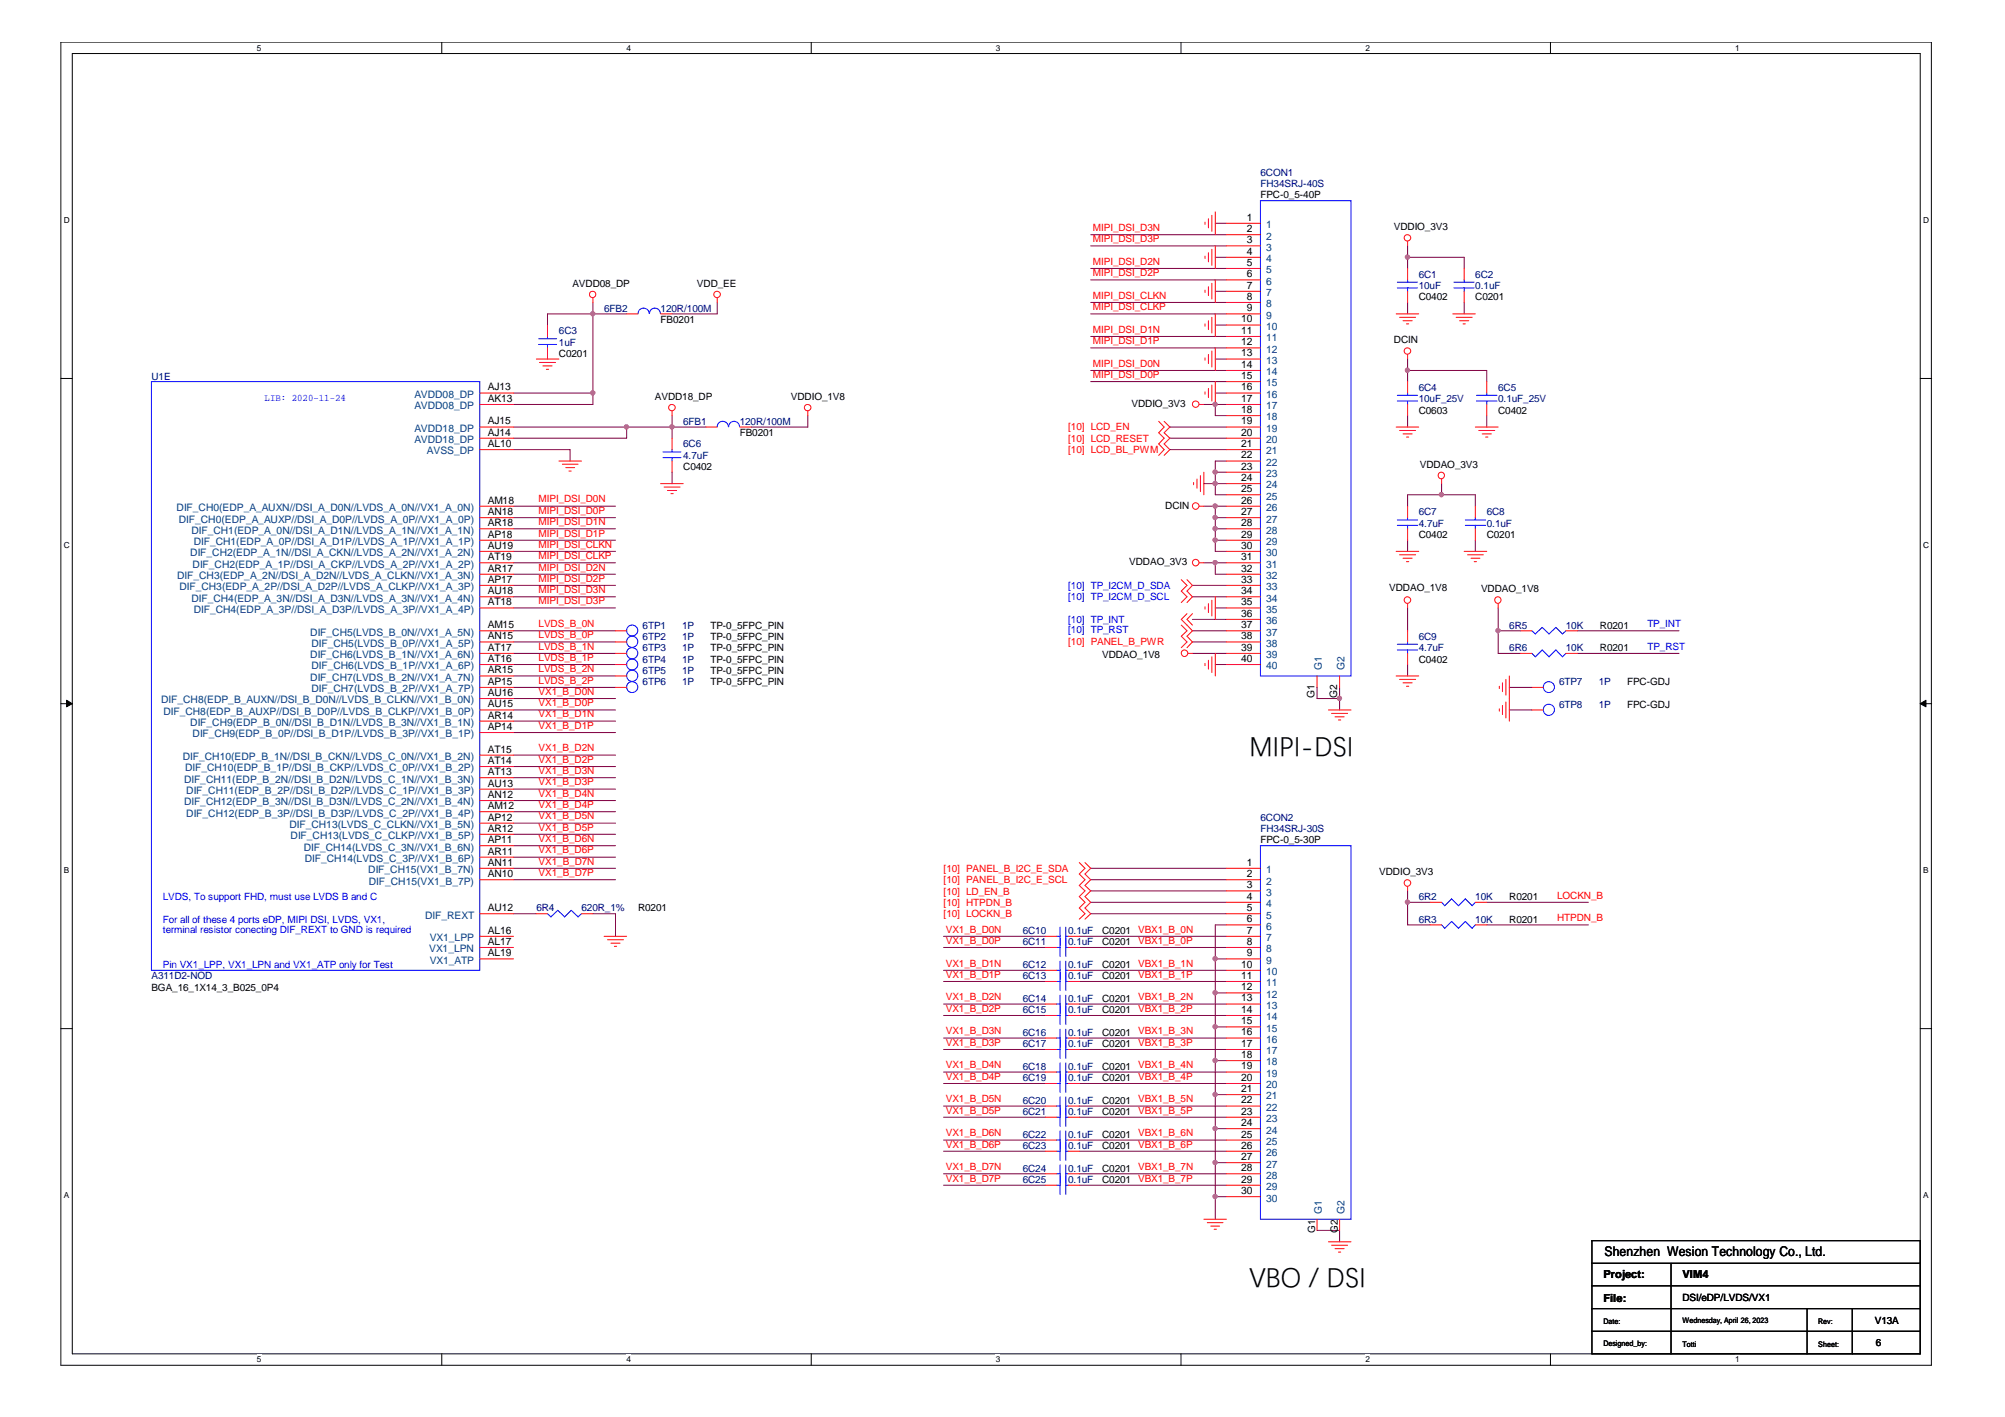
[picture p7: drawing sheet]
<svg xmlns="http://www.w3.org/2000/svg" width="297mm" height="210mm" viewBox="0 0 297 210" stroke-linecap="round" stroke-linejoin="round" font-family="sans-serif">
<defs><g id="words">
<g font-size="4">
<text x="185" y="111.8">MIPI-DSI</text>
<text x="185" y="190.6">VBO / DSI</text>
</g>
<text font-size="2" x="237.7" y="186.1">Shenzhen Wesion Technology Co., Ltd.</text>
<g font-size="1.7">
<text x="237.5" y="189.3">Project:</text>
<text x="249.3" y="189.3">VIM4</text>
<text x="237.5" y="192.8">File:</text>
</g>
<g font-size="1.5" fill="#000080">
<text x="186.7" y="26">6CON1</text>
<text x="186.7" y="27.7">FH34SRJ-40S</text>
<text x="210.2" y="41.1">6C1</text>
<text x="218.6" y="41.1">6C2</text>
<text x="89.5" y="46.2">6FB2</text>
<text x="97.9" y="46.2">120R/100M</text>
<text x="210.2" y="42.8">10uF</text>
<text x="218.6" y="42.8">0.1uF</text>
<text x="82.8" y="49.5">6C3</text>
<text x="82.8" y="51.2">1uF</text>
<text x="22.4" y="56.2">U1E</text>
<text x="210.2" y="57.9">6C4</text>
<text x="210.2" y="59.6">10uF_25V</text>
<text x="222" y="57.9">6C5</text>
<text x="222" y="59.6">0.1uF_25V</text>
<text x="101.2" y="62.9">6FB1</text>
<text x="109.6" y="62.9">120R/100M</text>
<text x="101.2" y="66.3">6C6</text>
<text x="101.2" y="68">4.7uF</text>
<text x="210.2" y="76.3">6C7</text>
<text x="220.3" y="76.3">6C8</text>
<text x="210.2" y="78">4.7uF</text>
<text x="220.3" y="78">0.1uF</text>
<text x="95.2" y="93.1">6TP1</text>
<text x="95.2" y="94.8">6TP2</text>
<text x="101" y="93.1">1P</text>
<text x="101" y="94.8">1P</text>
<text x="210.2" y="94.8">6C9</text>
<text x="223.6" y="93.1">6R5</text>
<text x="232" y="93.1">10K</text>
<text x="95.2" y="96.4">6TP3</text>
<text x="95.2" y="98.1">6TP4</text>
<text x="95.2" y="99.8">6TP5</text>
<text x="95.2" y="101.5">6TP6</text>
<text x="101" y="96.4">1P</text>
<text x="101" y="98.1">1P</text>
<text x="101" y="99.8">1P</text>
<text x="101" y="101.5">1P</text>
<text x="210.2" y="96.4">4.7uF</text>
<text x="223.6" y="96.4">6R6</text>
<text x="231" y="101.5">6TP7</text>
<text x="232" y="96.4">10K</text>
<text x="236.9" y="101.5">1P</text>
<text x="231" y="104.8">6TP8</text>
<text x="236.9" y="104.8">1P</text>
<text x="186.7" y="121.6">6CON2</text>
<text x="186.7" y="123.3">FH34SRJ-30S</text>
<text x="79.5" y="135">6R4</text>
<text x="86.1" y="135">620R_1%</text>
<text x="210.2" y="133.3">6R2</text>
<text x="210.2" y="136.7">6R3</text>
<text x="218.6" y="133.3">10K</text>
<text x="218.6" y="136.7">10K</text>
<text x="151.5" y="143.4">6C12</text>
<text x="151.5" y="138.4">6C10</text>
<text x="151.5" y="140.1">6C11</text>
<text x="158.2" y="143.4">0.1uF</text>
<text x="158.2" y="138.4">0.1uF</text>
<text x="158.2" y="140.1">0.1uF</text>
<text x="22.4" y="145.1">A311D2-NOD</text>
<text x="151.5" y="148.4">6C14</text>
<text x="151.5" y="145.1">6C13</text>
<text x="158.2" y="148.4">0.1uF</text>
<text x="158.2" y="145.1">0.1uF</text>
<text x="151.5" y="150.1">6C15</text>
<text x="151.5" y="153.5">6C16</text>
<text x="151.5" y="155.1">6C17</text>
<text x="158.2" y="150.1">0.1uF</text>
<text x="158.2" y="153.5">0.1uF</text>
<text x="158.2" y="155.1">0.1uF</text>
<text x="151.5" y="158.5">6C18</text>
<text x="151.5" y="160.2">6C19</text>
<text x="158.2" y="158.5">0.1uF</text>
<text x="158.2" y="160.2">0.1uF</text>
<text x="151.5" y="163.5">6C20</text>
<text x="151.5" y="165.2">6C21</text>
<text x="158.2" y="163.5">0.1uF</text>
<text x="158.2" y="165.2">0.1uF</text>
<text x="151.5" y="173.6">6C24</text>
<text x="151.5" y="168.5">6C22</text>
<text x="151.5" y="170.2">6C23</text>
<text x="158.2" y="173.6">0.1uF</text>
<text x="158.2" y="168.5">0.1uF</text>
<text x="158.2" y="170.2">0.1uF</text>
<text x="151.5" y="175.2">6C25</text>
<text x="158.2" y="175.2">0.1uF</text>
</g>
<g font-size="1.5">
<text x="186.7" y="29.4">FPC-0_5-40P</text>
<text x="184.7" y="32.7">1</text>
<text x="184.7" y="34.4">2</text>
<text x="206.5" y="34.1">VDDIO_3V3</text>
<text x="184.7" y="36">3</text>
<text x="184.7" y="37.7">4</text>
<text x="184.7" y="39.4">5</text>
<text x="184.7" y="41.1">6</text>
<text x="84.8" y="42.5">AVDD08_DP</text>
<text x="97.9" y="47.9">FB0201</text>
<text x="103.3" y="42.5">VDD_EE</text>
<text x="183.9" y="47.8">10</text>
<text x="184.7" y="42.8">7</text>
<text x="184.7" y="44.4">8</text>
<text x="184.7" y="46.1">9</text>
<text x="210.2" y="44.5">C0402</text>
<text x="218.6" y="44.5">C0201</text>
<text x="82.8" y="52.9">C0201</text>
<text x="183.9" y="49.5">11</text>
<text x="183.9" y="51.2">12</text>
<text x="183.9" y="52.8">13</text>
<text x="206.5" y="50.9">DCIN</text>
<text x="72.3" y="57.8">AJ13</text>
<text x="72.3" y="59.5">AK13</text>
<text x="97" y="59.2">AVDD18_DP</text>
<text x="117.2" y="59.2">VDDIO_1V8</text>
<text x="183.9" y="54.5">14</text>
<text x="183.9" y="56.1">15</text>
<text x="183.9" y="57.8">16</text>
<text x="183.9" y="59.5">17</text>
<text x="72.3" y="64.5">AJ14</text>
<text x="72.3" y="62.9">AJ15</text>
<text x="109.6" y="64.6">FB0201</text>
<text x="167.6" y="60.3">VDDIO_3V3</text>
<text x="183.9" y="61.2">18</text>
<text x="183.9" y="62.9">19</text>
<text x="183.9" y="64.5">20</text>
<text x="210.2" y="61.3">C0603</text>
<text x="222" y="61.3">C0402</text>
<text x="72.3" y="66.2">AL10</text>
<text x="101.2" y="69.7">C0402</text>
<text x="183.9" y="66.2">21</text>
<text x="183.9" y="67.9">22</text>
<text x="183.9" y="69.6">23</text>
<text x="183.9" y="71.3">24</text>
<text x="210.4" y="69.3">VDDAO_3V3</text>
<text x="72.3" y="74.6">AM18</text>
<text x="72.3" y="76.3">AN18</text>
<text x="72.3" y="77.9">AR18</text>
<text x="172.6" y="75.3">DCIN</text>
<text x="183.9" y="72.9">25</text>
<text x="183.9" y="74.6">26</text>
<text x="183.9" y="76.3">27</text>
<text x="183.9" y="77.9">28</text>
<text x="72.3" y="79.6">AP18</text>
<text x="72.3" y="81.3">AU19</text>
<text x="72.3" y="83">AT19</text>
<text x="167.3" y="83.7">VDDAO_3V3</text>
<text x="183.9" y="79.6">29</text>
<text x="183.9" y="81.3">30</text>
<text x="183.9" y="83">31</text>
<text x="210.2" y="79.7">C0402</text>
<text x="220.3" y="79.7">C0201</text>
<text x="72.3" y="84.7">AR17</text>
<text x="72.3" y="86.3">AP17</text>
<text x="72.3" y="88">AU18</text>
<text x="72.3" y="89.7">AT18</text>
<text x="183.9" y="84.7">32</text>
<text x="183.9" y="86.3">33</text>
<text x="183.9" y="88">34</text>
<text x="183.9" y="89.7">35</text>
<text x="205.8" y="87.6">VDDAO_1V8</text>
<text x="219.4" y="87.7">VDDAO_1V8</text>
<text x="72.3" y="93.1">AM15</text>
<text x="72.3" y="94.7">AN15</text>
<text x="105.2" y="93.1">TP-0_5FPC_PIN</text>
<text x="105.2" y="94.8">TP-0_5FPC_PIN</text>
<text x="183.9" y="91.4">36</text>
<text x="183.9" y="93.1">37</text>
<text x="183.9" y="94.7">38</text>
<text x="237" y="93.1">R0201</text>
<text x="72.3" y="96.4">AT17</text>
<text x="72.3" y="98.1">AT16</text>
<text x="72.3" y="99.8">AR15</text>
<text x="72.3" y="101.4">AP15</text>
<text x="105.2" y="96.4">TP-0_5FPC_PIN</text>
<text x="105.2" y="98.1">TP-0_5FPC_PIN</text>
<text x="105.2" y="99.8">TP-0_5FPC_PIN</text>
<text x="105.2" y="101.5">TP-0_5FPC_PIN</text>
<text x="163.3" y="97.5">VDDAO_1V8</text>
<text x="183.9" y="96.4">39</text>
<text x="183.9" y="98.1">40</text>
<text x="210.2" y="98.1">C0402</text>
<text x="237" y="96.4">R0201</text>
<text x="241" y="101.5">FPC-GDJ</text>
<text x="72.3" y="103.1">AU16</text>
<text x="72.3" y="104.8">AU15</text>
<text x="72.3" y="106.4">AR14</text>
<text x="194.7" y="103.3" transform="rotate(-90 194.7 103.3)">G1</text>
<text x="198.1" y="103.3" transform="rotate(-90 198.1 103.3)">G2</text>
<text x="241" y="104.8">FPC-GDJ</text>
<text x="72.3" y="108.1">AP14</text>
<text x="72.3" y="111.5">AT15</text>
<text x="72.3" y="113.2">AT14</text>
<text x="72.3" y="114.8">AT13</text>
<text x="72.3" y="116.5">AU13</text>
<text x="72.3" y="118.2">AN12</text>
<text x="72.3" y="119.9">AM12</text>
<text x="72.3" y="121.6">AP12</text>
<text x="72.3" y="123.2">AR12</text>
<text x="72.3" y="124.9">AP11</text>
<text x="186.7" y="124.9">FPC-0_5-30P</text>
<text x="72.3" y="126.6">AR11</text>
<text x="72.3" y="128.2">AN11</text>
<text x="72.3" y="129.9">AN10</text>
<text x="184.7" y="128.2">1</text>
<text x="184.7" y="129.9">2</text>
<text x="184.7" y="131.6">3</text>
<text x="204.3" y="129.6">VDDIO_3V3</text>
<text x="72.3" y="135">AU12</text>
<text x="94.5" y="135">R0201</text>
<text x="184.7" y="133.3">4</text>
<text x="184.7" y="135">5</text>
<text x="184.7" y="136.6">6</text>
<text x="223.6" y="133.3">R0201</text>
<text x="223.6" y="136.7">R0201</text>
<text x="72.3" y="138.3">AL16</text>
<text x="72.3" y="141.7">AL19</text>
<text x="72.3" y="140">AL17</text>
<text x="163.3" y="143.4">C0201</text>
<text x="163.3" y="138.4">C0201</text>
<text x="163.3" y="140.1">C0201</text>
<text x="183.9" y="143.4">10</text>
<text x="184.7" y="138.3">7</text>
<text x="184.7" y="140">8</text>
<text x="184.7" y="141.7">9</text>
<text x="22.4" y="146.7">BGA_16_1X14_3_B025_0P4</text>
<text x="163.3" y="148.4">C0201</text>
<text x="163.3" y="145.1">C0201</text>
<text x="183.9" y="145">11</text>
<text x="183.9" y="146.7">12</text>
<text x="183.9" y="148.4">13</text>
<text x="163.3" y="150.1">C0201</text>
<text x="163.3" y="153.5">C0201</text>
<text x="163.3" y="155.1">C0201</text>
<text x="183.9" y="150">14</text>
<text x="183.9" y="151.7">15</text>
<text x="183.9" y="153.4">16</text>
<text x="183.9" y="155.1">17</text>
<text x="163.3" y="158.5">C0201</text>
<text x="163.3" y="160.2">C0201</text>
<text x="183.9" y="156.7">18</text>
<text x="183.9" y="158.4">19</text>
<text x="183.9" y="160.1">20</text>
<text x="183.9" y="161.8">21</text>
<text x="163.3" y="163.5">C0201</text>
<text x="163.3" y="165.2">C0201</text>
<text x="183.9" y="163.5">22</text>
<text x="183.9" y="165.1">23</text>
<text x="183.9" y="166.8">24</text>
<text x="163.3" y="173.6">C0201</text>
<text x="163.3" y="168.5">C0201</text>
<text x="163.3" y="170.2">C0201</text>
<text x="183.9" y="168.5">25</text>
<text x="183.9" y="170.2">26</text>
<text x="183.9" y="171.8">27</text>
<text x="183.9" y="173.5">28</text>
<text x="163.3" y="175.2">C0201</text>
<text x="183.9" y="175.2">29</text>
<text x="183.9" y="176.9">30</text>
<text x="194.8" y="182.6" transform="rotate(-90 194.8 182.6)">G1</text>
<text x="198.2" y="182.6" transform="rotate(-90 198.2 182.6)">G2</text>
<text x="249.3" y="192.7">DSI/eDP/LVDS/VX1</text>
<text x="277.7" y="196.2">V13A</text>
<text x="277.9" y="199.4">6</text>
</g>
<g font-size="1.5" fill="#f00">
<text x="161.9" y="34.2">MIPI_DSI_D3N</text>
<text x="161.9" y="35.9">MIPI_DSI_D3P</text>
<text x="161.9" y="39.2">MIPI_DSI_D2N</text>
<text x="161.9" y="40.9">MIPI_DSI_D2P</text>
<text x="161.9" y="44.3">MIPI_DSI_CLKN</text>
<text x="161.9" y="45.9">MIPI_DSI_CLKP</text>
<text x="161.9" y="49.3">MIPI_DSI_D1N</text>
<text x="161.9" y="51">MIPI_DSI_D1P</text>
<text x="161.9" y="56">MIPI_DSI_D0P</text>
<text x="161.9" y="54.3">MIPI_DSI_D0N</text>
<text x="158.2" y="65.5">[10] LCD_RESET</text>
<text x="158.2" y="63.8">[10] LCD_EN</text>
<text x="158.2" y="67.1">[10] LCD_BL_PWM</text>
<text x="79.8" y="76.1">MIPI_DSI_D0P</text>
<text x="79.8" y="74.4">MIPI_DSI_D0N</text>
<text x="79.8" y="77.8">MIPI_DSI_D1N</text>
<text x="79.8" y="79.5">MIPI_DSI_D1P</text>
<text x="79.8" y="81.1">MIPI_DSI_CLKN</text>
<text x="79.8" y="82.8">MIPI_DSI_CLKP</text>
<text x="79.8" y="84.5">MIPI_DSI_D2N</text>
<text x="79.8" y="86.2">MIPI_DSI_D2P</text>
<text x="79.8" y="87.9">MIPI_DSI_D3N</text>
<text x="79.8" y="89.5">MIPI_DSI_D3P</text>
<text x="79.8" y="92.9">LVDS_B_0N</text>
<text x="79.8" y="94.5">LVDS_B_0P</text>
<text x="158.2" y="95.6">[10] PANEL_B_PWR</text>
<text x="79.8" y="97.9">LVDS_B_1P</text>
<text x="79.8" y="96.2">LVDS_B_1N</text>
<text x="79.8" y="101.3">LVDS_B_2P</text>
<text x="79.8" y="99.6">LVDS_B_2N</text>
<text x="79.8" y="106.3">VX1_B_D1N</text>
<text x="79.8" y="108">VX1_B_D1P</text>
<text x="79.8" y="102.9">VX1_B_D0N</text>
<text x="79.8" y="104.6">VX1_B_D0P</text>
<text x="79.8" y="111.3">VX1_B_D2N</text>
<text x="79.8" y="113">VX1_B_D2P</text>
<text x="79.8" y="118">VX1_B_D4N</text>
<text x="79.8" y="119.7">VX1_B_D4P</text>
<text x="79.8" y="114.7">VX1_B_D3N</text>
<text x="79.8" y="116.3">VX1_B_D3P</text>
<text x="79.8" y="124.7">VX1_B_D6N</text>
<text x="79.8" y="121.4">VX1_B_D5N</text>
<text x="79.8" y="123">VX1_B_D5P</text>
<text x="79.8" y="128.1">VX1_B_D7N</text>
<text x="79.8" y="129.8">VX1_B_D7P</text>
<text x="79.8" y="126.4">VX1_B_D6P</text>
<text x="139.8" y="130.8">[10] PANEL_B_I2C_E_SCL</text>
<text x="139.8" y="129.1">[10] PANEL_B_I2C_E_SDA</text>
<text x="139.8" y="135.9">[10] LOCKN_B</text>
<text x="139.8" y="134.2">[10] HTPDN_B</text>
<text x="139.8" y="132.5">[10] LD_EN_B</text>
<text x="230.7" y="136.5">HTPDN_B</text>
<text x="230.7" y="133.1">LOCKN_B</text>
<text x="140.1" y="138.1">VX1_B_D0N</text>
<text x="140.1" y="139.8">VX1_B_D0P</text>
<text x="140.1" y="143.2">VX1_B_D1N</text>
<text x="168.6" y="143.2">VBX1_B_1N</text>
<text x="168.6" y="139.8">VBX1_B_0P</text>
<text x="168.6" y="138.1">VBX1_B_0N</text>
<text x="140.1" y="144.8">VX1_B_D1P</text>
<text x="140.1" y="148.2">VX1_B_D2N</text>
<text x="140.1" y="149.9">VX1_B_D2P</text>
<text x="168.6" y="149.9">VBX1_B_2P</text>
<text x="168.6" y="148.2">VBX1_B_2N</text>
<text x="168.6" y="144.8">VBX1_B_1P</text>
<text x="140.1" y="153.2">VX1_B_D3N</text>
<text x="140.1" y="154.9">VX1_B_D3P</text>
<text x="168.6" y="154.9">VBX1_B_3P</text>
<text x="168.6" y="153.2">VBX1_B_3N</text>
<text x="140.1" y="158.3">VX1_B_D4N</text>
<text x="140.1" y="159.9">VX1_B_D4P</text>
<text x="168.6" y="159.9">VBX1_B_4P</text>
<text x="168.6" y="158.3">VBX1_B_4N</text>
<text x="140.1" y="163.3">VX1_B_D5N</text>
<text x="140.1" y="164.9">VX1_B_D5P</text>
<text x="168.6" y="164.9">VBX1_B_5P</text>
<text x="168.6" y="163.3">VBX1_B_5N</text>
<text x="140.1" y="168.3">VX1_B_D6N</text>
<text x="140.1" y="170">VX1_B_D6P</text>
<text x="140.1" y="173.3">VX1_B_D7N</text>
<text x="168.6" y="173.3">VBX1_B_7N</text>
<text x="168.6" y="170">VBX1_B_6P</text>
<text x="168.6" y="168.3">VBX1_B_6N</text>
<text x="140.1" y="175">VX1_B_D7P</text>
<text x="168.6" y="175">VBX1_B_7P</text>
</g>
<g font-size="1.5" fill="#004080">
<text x="187.6" y="33.8">1</text>
<text x="187.6" y="35.5">2</text>
<text x="187.6" y="37.1">3</text>
<text x="187.6" y="38.8">4</text>
<text x="187.6" y="40.5">5</text>
<text x="187.6" y="42.2">6</text>
<text x="187.6" y="43.9">7</text>
<text x="187.6" y="45.5">8</text>
<text x="187.6" y="47.2">9</text>
<text x="187.6" y="48.9">10</text>
<text x="187.6" y="50.6">11</text>
<text x="187.6" y="52.3">12</text>
<text x="187.6" y="53.9">13</text>
<text x="61.4" y="58.9">AVDD08_DP</text>
<text x="187.6" y="55.6">14</text>
<text x="187.6" y="57.2">15</text>
<text x="187.6" y="58.9">16</text>
<text x="61.4" y="65.6">AVDD18_DP</text>
<text x="61.4" y="60.6">AVDD08_DP</text>
<text x="61.4" y="64">AVDD18_DP</text>
<text x="187.6" y="60.6">17</text>
<text x="187.6" y="62.3">18</text>
<text x="187.6" y="64">19</text>
<text x="187.6" y="65.6">20</text>
<text x="63.2" y="67.3">AVSS_DP</text>
<text x="187.6" y="67.3">21</text>
<text x="187.6" y="69">22</text>
<text x="187.6" y="70.7">23</text>
<text x="26.2" y="75.7">DIF_CH0(EDP_A_AUXN//DSI_A_D0N//LVDS_A_0N//VX1_A_0N)</text>
<text x="26.5" y="77.4">DIF_CH0(EDP_A_AUXP//DSI_A_D0P//LVDS_A_0P//VX1_A_0P)</text>
<text x="187.6" y="72.4">24</text>
<text x="187.6" y="74">25</text>
<text x="187.6" y="75.7">26</text>
<text x="187.6" y="77.4">27</text>
<text x="28.2" y="82.4">DIF_CH2(EDP_A_1N//DSI_A_CKN//LVDS_A_2N//VX1_A_2N)</text>
<text x="28.4" y="79.1">DIF_CH1(EDP_A_0N//DSI_A_D1N//LVDS_A_1N//VX1_A_1N)</text>
<text x="28.7" y="80.7">DIF_CH1(EDP_A_0P//DSI_A_D1P//LVDS_A_1P//VX1_A_1P)</text>
<text x="187.6" y="79.1">28</text>
<text x="187.6" y="80.7">29</text>
<text x="187.6" y="82.4">30</text>
<text x="26.2" y="85.8">DIF_CH3(EDP_A_2N//DSI_A_D2N//LVDS_A_CLKN//VX1_A_3N)</text>
<text x="26.6" y="87.4">DIF_CH3(EDP_A_2P//DSI_A_D2P//LVDS_A_CLKP//VX1_A_3P)</text>
<text x="28.4" y="89.1">DIF_CH4(EDP_A_3N//DSI_A_D3N//LVDS_A_3N//VX1_A_4N)</text>
<text x="28.5" y="84.1">DIF_CH2(EDP_A_1P//DSI_A_CKP//LVDS_A_2P//VX1_A_2P)</text>
<text x="187.6" y="84.1">31</text>
<text x="187.6" y="85.8">32</text>
<text x="187.6" y="87.4">33</text>
<text x="187.6" y="89.1">34</text>
<text x="28.7" y="90.8">DIF_CH4(EDP_A_3P//DSI_A_D3P//LVDS_A_3P//VX1_A_4P)</text>
<text x="46" y="94.2">DIF_CH5(LVDS_B_0N//VX1_A_5N)</text>
<text x="46.1" y="95.8">DIF_CH5(LVDS_B_0P//VX1_A_5P)</text>
<text x="187.6" y="90.8">35</text>
<text x="187.6" y="92.5">36</text>
<text x="187.6" y="94.2">37</text>
<text x="187.6" y="95.8">38</text>
<text x="46" y="97.5">DIF_CH6(LVDS_B_1N//VX1_A_6N)</text>
<text x="46" y="100.9">DIF_CH7(LVDS_B_2N//VX1_A_7N)</text>
<text x="46.1" y="99.2">DIF_CH6(LVDS_B_1P//VX1_A_6P)</text>
<text x="187.6" y="97.5">39</text>
<text x="187.6" y="99.2">40</text>
<text x="195.8" y="99.3" transform="rotate(-90 195.8 99.3)">G1</text>
<text x="199.2" y="99.3" transform="rotate(-90 199.2 99.3)">G2</text>
<text x="23.9" y="104.2">DIF_CH8(EDP_B_AUXN//DSI_B_D0N//LVDS_B_CLKN//VX1_B_0N)</text>
<text x="24.2" y="105.9">DIF_CH8(EDP_B_AUXP//DSI_B_D0P//LVDS_B_CLKP//VX1_B_0P)</text>
<text x="28.2" y="107.5">DIF_CH9(EDP_B_0N//DSI_B_D1N//LVDS_B_3N//VX1_B_1N)</text>
<text x="46.1" y="102.5">DIF_CH7(LVDS_B_2P//VX1_A_7P)</text>
<text x="27.1" y="112.6">DIF_CH10(EDP_B_1N//DSI_B_CKN//LVDS_C_0N//VX1_B_2N)</text>
<text x="28.5" y="109.2">DIF_CH9(EDP_B_0P//DSI_B_D1P//LVDS_B_3P//VX1_B_1P)</text>
<text x="27.3" y="115.9">DIF_CH11(EDP_B_2N//DSI_B_D2N//LVDS_C_1N//VX1_B_3N)</text>
<text x="27.3" y="119.3">DIF_CH12(EDP_B_3N//DSI_B_D3N//LVDS_C_2N//VX1_B_4N)</text>
<text x="27.4" y="114.3">DIF_CH10(EDP_B_1P//DSI_B_CKP//LVDS_C_0P//VX1_B_2P)</text>
<text x="27.6" y="117.6">DIF_CH11(EDP_B_2P//DSI_B_D2P//LVDS_C_1P//VX1_B_3P)</text>
<text x="27.6" y="121">DIF_CH12(EDP_B_3P//DSI_B_D3P//LVDS_C_2P//VX1_B_4P)</text>
<text x="42.9" y="122.7">DIF_CH13(LVDS_C_CLKN//VX1_B_5N)</text>
<text x="43.1" y="124.3">DIF_CH13(LVDS_C_CLKP//VX1_B_5P)</text>
<text x="45" y="126">DIF_CH14(LVDS_C_3N//VX1_B_6N)</text>
<text x="45.2" y="127.7">DIF_CH14(LVDS_C_3P//VX1_B_6P)</text>
<text x="54.6" y="129.3">DIF_CH15(VX1_B_7N)</text>
<text x="54.7" y="131">DIF_CH15(VX1_B_7P)</text>
<text x="187.6" y="129.3">1</text>
<text x="187.6" y="131">2</text>
<text x="63" y="136.1">DIF_REXT</text>
<text x="187.6" y="132.7">3</text>
<text x="187.6" y="134.4">4</text>
<text x="187.6" y="136.1">5</text>
<text x="187.6" y="137.7">6</text>
<text x="63.6" y="141.1">VX1_LPN</text>
<text x="63.7" y="139.4">VX1_LPP</text>
<text x="63.7" y="142.8">VX1_ATP</text>
<text x="187.6" y="139.4">7</text>
<text x="187.6" y="141.1">8</text>
<text x="187.6" y="142.8">9</text>
<text x="187.6" y="144.5">10</text>
<text x="187.6" y="146.1">11</text>
<text x="187.6" y="147.8">12</text>
<text x="187.6" y="149.5">13</text>
<text x="187.6" y="151.1">14</text>
<text x="187.6" y="152.8">15</text>
<text x="187.6" y="154.5">16</text>
<text x="187.6" y="156.2">17</text>
<text x="187.6" y="157.8">18</text>
<text x="187.6" y="159.5">19</text>
<text x="187.6" y="161.2">20</text>
<text x="187.6" y="162.9">21</text>
<text x="187.6" y="164.6">22</text>
<text x="187.6" y="166.2">23</text>
<text x="187.6" y="167.9">24</text>
<text x="187.6" y="169.6">25</text>
<text x="187.6" y="171.3">26</text>
<text x="187.6" y="172.9">27</text>
<text x="187.6" y="174.6">28</text>
<text x="187.6" y="176.3">29</text>
<text x="187.6" y="178">30</text>
<text x="195.8" y="179.8" transform="rotate(-90 195.8 179.8)">G1</text>
<text x="199.2" y="179.8" transform="rotate(-90 199.2 179.8)">G2</text>
</g>
<g font-size="1.5" fill="#00f">
<text x="39.2" y="59.5">LIB: 2020-11-24</text>
<text x="158.2" y="88.9">[10] TP_I2CM_D_SCL</text>
<text x="158.2" y="87.2">[10] TP_I2CM_D_SDA</text>
<text x="158.2" y="92.3">[10] TP_INT</text>
<text x="158.2" y="93.8">[10] TP_RST</text>
<text x="244.1" y="92.9">TP_INT</text>
<text x="244.1" y="96.2">TP_RST</text>
<text x="24.1" y="133.3">LVDS, To support FHD, must use LVDS B and C</text>
<text x="24.1" y="136.7">For all of these 4 ports eDP, MIPI DSI, LVDS, VX1,</text>
<text x="24.1" y="138.2">terminal resistor conecting DIF_REXT to GND is required</text>
<text x="24.1" y="143.4">Pin VX1_LPP, VX1_LPN and VX1_ATP only for Test</text>
</g>
<g font-size="1.2">
<text x="38.1" y="7.5">5</text>
<text x="92.8" y="7.5">4</text>
<text x="147.5" y="7.5">3</text>
<text x="202.3" y="7.5">2</text>
<text x="257" y="7.5">1</text>
<text x="9.4" y="33.1">D</text>
<text x="284.9" y="33.1">D</text>
<text x="9.4" y="81.2">C</text>
<text x="284.9" y="81.2">C</text>
<text x="9.4" y="129.4">B</text>
<text x="284.9" y="129.4">B</text>
<text x="9.4" y="177.5">A</text>
<text x="284.9" y="177.5">A</text>
<text x="38.1" y="201.8">5</text>
<text x="92.8" y="201.8">4</text>
<text x="147.5" y="201.8">3</text>
<text x="202.3" y="201.8">2</text>
<text x="257" y="201.8">1</text>
</g>
<g font-size="1.1">
<text x="237.5" y="196.1">Date:</text>
<text x="249.3" y="195.9">Wednesday, April 26, 2023</text>
<text x="269.4" y="196.1">Rev:</text>
<text x="237.5" y="199.3">Designed_by:</text>
<text x="249.3" y="199.5">Totti</text>
<text x="269.4" y="199.5">Sheet:</text>
</g>
</g></defs>
<path d="M9 6.2h277.1v196h-277.1zM10.7 7.9h273.8v192.6h-273.8z" fill="none" stroke="#000" stroke-width=".15"/>
<g fill="#fff">
<path d="M38.1 6.4h.6v1.4h-.6z"/>
<path d="M38.1 200.7h.6v1.4h-.6z"/>
</g>
<path d="M65.4 6.2v1.7M65.4 200.5v1.7" fill="none" stroke="#000" stroke-width=".15"/>
<g fill="#fff">
<path d="M92.8 6.4h.6v1.4h-.6z"/>
<path d="M92.8 200.7h.6v1.4h-.6z"/>
</g>
<path d="M120.2 6.2v1.7M120.2 200.5v1.7" fill="none" stroke="#000" stroke-width=".15"/>
<g fill="#fff">
<path d="M147.5 6.4h.7v1.4h-.7z"/>
<path d="M147.5 200.7h.7v1.4h-.7z"/>
</g>
<path d="M175 6.2v1.7M175 200.5v1.7" fill="none" stroke="#000" stroke-width=".15"/>
<g fill="#fff">
<path d="M202.3 6.4h.6v1.4h-.6z"/>
<path d="M202.3 200.7h.6v1.4h-.6z"/>
</g>
<path d="M229.7 6.2v1.7M229.7 200.5v1.7" fill="none" stroke="#000" stroke-width=".15"/>
<g fill="#fff">
<path d="M257 6.4h.7v1.4h-.7z"/>
<path d="M257 200.7h.7v1.4h-.7z"/>
<path d="M9.4 31.9h.9v1.4h-.9z"/>
<path d="M284.9 31.9h.9v1.4h-.9z"/>
<path d="M9.4 80.1h.9v1.4h-.9z"/>
<path d="M284.9 80.1h.9v1.4h-.9z"/>
</g>
<path d="M9 56.1h1.7M284.5 56.1h1.7" fill="none" stroke="#000" stroke-width=".15"/>
<g fill="#fff">
<path d="M9.4 128.2h.8v1.4h-.8z"/>
<path d="M284.9 128.2h.8v1.4h-.8z"/>
</g>
<path d="M9 104.2h1.7M284.5 104.2h1.7" fill="none" stroke="#000" stroke-width=".15"/>
<g fill="#000" stroke="#000" stroke-width=".15">
<path d="M9.9 103.7l.8 .5-.8 .5z" fill-rule="evenodd"/>
<path d="M284.5 104.2l.8-.5v1z" fill-rule="evenodd"/>
</g>
<g fill="#fff">
<path d="M9.4 176.4h.8v1.4h-.8z"/>
<path d="M284.9 176.4h.8v1.4h-.8z"/>
</g>
<path d="M9 152.4h1.7M284.5 152.4h1.7M235.8 183.8h48.7v16.7h-48.7zM235.8 197.2h48.7M235.8 193.9h48.7M235.8 190.5h48.7M235.8 187.1h48.7M247.6 187.1v13.4M267.7 193.9v6.6M274.4 193.9v6.6" fill="none" stroke="#000" stroke-width=".15"/>
<g fill="none" stroke="#800040" stroke-width=".15">
<path d="M161.6 39.8h20.1M161.6 34.8h20.1M161.6 36.4h20.1M180 33.1h1.7M180 38.1h1.7M208.5 38.1h8.4v1.7M208.5 36.4v3.4M76.1 58.2h11.7M87.8 44.8v15.1h-11.7M92.8 46.5h-11.7v1.6M106.3 44.8v1.7h-6.7M161.6 46.5h20.1"/>
<path d="M161.6 41.5h20.1M161.6 56.5h20.1M161.6 49.8h20.1M161.6 51.5h20.1M161.6 44.8h20.1M161.6 54.9h20.1M178.4 59.9h3.3M180 58.2h1.7M180 59.9v1.7h1.7M180 48.1h1.7M180 53.2h1.7M180 43.2h1.7"/>
<path d="M208.5 54.9h11.8v1.6M208.5 44.8v1.7M208.5 53.2v3.3M216.9 44.8v1.7M76.1 63.3h28.5M76.1 66.6h8.4v1.7M76.1 75h15.1M76.1 78.3h15.1M76.1 76.7h15.1M92.8 63.3v1.6h-16.7M99.6 61.6v3.3M99.6 69.9v1.7"/>
<path d="M119.7 61.6v1.7h-8.4M173.3 63.3h8.4M173.3 66.6h8.4M173.3 64.9h8.4M178.4 75h3.3M178.4 71.6h3.3M180 78.3h1.7M180 75v6.7h1.7M180 76.7h1.7M180 69.9h1.7M181.7 68.3h-1.7v5h1.7M208.5 75v-1.7h10.1v1.7"/>
<path d="M208.5 61.6v1.7M213.6 71.6v1.7M220.3 61.6v1.7M76.1 80h15.1M76.1 81.7h15.1M76.1 83.4h15.1M76.1 85.1h15.1M76.1 86.7h15.1M76.1 88.4h15.1M76.1 90.1h15.1M76.1 96.8h15.1M76.1 93.4h15.1"/>
<path d="M76.1 98.4h15.1M76.1 95.1h15.1M176.7 86.7h5M176.7 88.4h5M176.7 96.8h5M176.7 91.8h5M176.7 93.4h5M176.7 95.1h5M178.4 83.4h3.3M180 83.4v1.7h1.7M180 80h1.7M180 90.1h1.7"/>
<path d="M180 98.4h1.7M208.5 80v1.7M208.5 90.1v3.3M208.5 98.4v1.7M218.6 80v1.7M222 90.1v6.7h3.3M222 93.4h3.3M233.7 96.8h15.1M233.7 93.4h15.1M76.1 118.6h15.1M76.1 115.2h15.1M76.1 116.9h15.1"/>
<path d="M76.1 111.9h15.1M76.1 113.6h15.1M76.1 106.8h15.1M76.1 108.5h15.1M76.1 103.5h15.1M76.1 105.2h15.1M76.1 101.8h15.1M76.1 100.1h15.1M195.1 101.8v1.7h3.4M198.5 101.8v3.4M223.6 105.2h3.3M223.6 101.8h3.3"/>
<path d="M76.1 128.6h15.1M76.1 130.3h15.1M76.1 135.4h3.4M76.1 125.3h15.1M76.1 127h15.1M76.1 121.9h15.1M76.1 123.6h15.1M76.1 120.2h15.1M87.8 135.4h3.4v3.3M139.8 138.7h15.1M159.9 138.7h21.8M161.6 128.6h20.1"/>
<path d="M161.6 130.3h20.1M161.6 135.4h20.1M161.6 133.7h20.1M161.6 132h20.1M181.7 137h-1.7v43.6M208.5 132v5h3.4M208.5 133.7h3.4M220.3 133.7h15M220.3 137h15M139.8 158.8h15.1M139.8 150.4h15.1M139.8 148.7h15.1"/>
<path d="M139.8 145.4h15.1M139.8 143.7h15.1M139.8 155.5h15.1M139.8 153.8h15.1M139.8 140.3h15.1M159.9 158.8h21.8M159.9 150.4h21.8M159.9 148.7h21.8M159.9 145.4h21.8M159.9 143.7h21.8M159.9 155.5h21.8M159.9 153.8h21.8"/>
<path d="M159.9 140.3h21.8M180 157.1h1.7M180 152.1h1.7M180 147.1h1.7M180 142h1.7M139.8 173.9h15.1M139.8 160.5h15.1M139.8 170.5h15.1M139.8 165.5h15.1M139.8 163.8h15.1M139.8 175.6h15.1M139.8 168.9h15.1"/>
<path d="M159.9 173.9h21.8M159.9 160.5h21.8M159.9 170.5h21.8M159.9 165.5h21.8M159.9 163.8h21.8M159.9 175.6h21.8M159.9 168.9h21.8M180 177.3h1.7M180 172.2h1.7M180 167.2h1.7M180 162.2h1.7M195.1 182.3h3.4v1.7"/>
</g>
<g fill="#f0f" stroke="#f0f" stroke-width=".15">
<circle cx="99.5" cy="63.2" r=".32"/>
<circle cx="87.8" cy="58.2" r=".32"/>
<circle cx="87.8" cy="46.5" r=".32"/>
<circle cx="92.8" cy="63.2" r=".32"/>
<circle cx="180" cy="78.3" r=".32"/>
<circle cx="180" cy="76.7" r=".32"/>
<circle cx="180" cy="75" r=".32"/>
<circle cx="180" cy="59.9" r=".32"/>
<circle cx="180" cy="69.9" r=".32"/>
<circle cx="180" cy="71.6" r=".32"/>
<circle cx="213.5" cy="73.3" r=".32"/>
<circle cx="208.5" cy="54.9" r=".32"/>
<circle cx="208.5" cy="38.1" r=".32"/>
<circle cx="180" cy="177.2" r=".32"/>
<circle cx="180" cy="172.2" r=".32"/>
<circle cx="180" cy="167.2" r=".32"/>
<circle cx="180" cy="162.1" r=".32"/>
<circle cx="180" cy="157.1" r=".32"/>
<circle cx="180" cy="152.1" r=".32"/>
<circle cx="180" cy="147.1" r=".32"/>
<circle cx="180" cy="142" r=".32"/>
<circle cx="208.5" cy="133.6" r=".32"/>
<circle cx="198.4" cy="103.5" r=".32"/>
<circle cx="180" cy="83.3" r=".32"/>
<circle cx="180" cy="80" r=".32"/>
<circle cx="221.9" cy="93.4" r=".32"/>
</g>
<g fill="none" stroke="#f00" stroke-width=".15">
<path d="M178.5 32.9v.3M178.5 37.9v.4M179 32.4v1.4M179 37.4v1.4M179.5 31.9v2.4M179.5 36.9v2.4M180 31.4v3.4M180 36.4v3.4M181.7 33.1h5M181.7 34.8h5M181.7 36.4h5M181.7 38.1h5"/>
<path d="M181.7 39.8h5M208.5 35.7v.7M208.5 39.8v1.7M216.9 39.8v1.7M71.1 59.9h5M71.1 58.2h5M79.5 53.2h3.3M79.9 53.7h2.4M80.4 54.2h1.4M80.9 54.7h.4M81.1 48.1v1.7M81.1 51.5v1.7"/>
<path d="M87.8 44.1v.7M92.8 46.5h1.7M97.9 46.5h1.7M106.3 44.1v.7M177.7 59.9h.7M178.5 43v.3M178.5 48v.3M178.5 53v.4M178.5 58.1v.3M179 42.5v1.3M179 47.5v1.3M179 52.5v1.4"/>
<path d="M179 57.5v1.4M179.5 42v2.3M179.5 47v2.3M179.5 52v2.4M179.5 57v2.4M180 41.5v3.3M180 46.5v3.3M180 51.5v3.4M180 56.5v3.4M181.7 59.9h5M181.7 46.5h5M181.7 53.2h5"/>
<path d="M181.7 58.2h5M181.7 41.5h5M181.7 43.2h5M181.7 44.8h5M181.7 48.1h5M181.7 49.8h5M181.7 51.5h5M181.7 54.9h5M181.7 56.5h5M206.8 46.5h3.4M207.3 47h2.4M207.9 47.5h1.3"/>
<path d="M208.4 48h.3M208.5 43.2v1.6M208.5 52.5v.7M208.5 56.5v1.7M208.5 59.9v1.7M215.2 46.5h3.4M215.7 47h2.4M216.2 47.5h1.4M216.7 48h.4M216.9 43.2v1.6M220.3 56.5v1.7M220.3 59.9v1.7"/>
<path d="M71.1 75h5M71.1 63.3h5M71.1 64.9h5M71.1 66.6h5M71.1 76.7h5M71.1 78.3h5M82.8 68.3h3.3M83.3 68.8h2.3M83.8 69.3h1.3M84.3 69.8h.3M97.9 71.6h3.3M98.4 72.2h2.4"/>
<path d="M98.9 72.7h1.3M99.4 73.1h.3M99.6 60.9v.7M99.6 64.9v1.7M99.6 68.3v1.6M104.6 63.3h1.7M109.6 63.3h1.7M119.7 60.9v.7M171.7 62.4l.8 .9-.8 .8 .8 .8-.8 .9 .8 .8-.8 .9M172.5 62.4l.8 .9-.8 .8 .8 .8-.8 .9 .8 .8-.8 .9M176.8 71.5v.3M177.3 71v1.3"/>
<path d="M177.7 75h.7M177.8 70.5v2.3M178.4 69.9v3.4M181.7 75h5M181.7 63.3h5M181.7 71.6h5M181.7 68.3h5M181.7 64.9h5M181.7 66.6h5M181.7 76.7h5M181.7 78.3h5M181.7 61.6h5"/>
<path d="M181.7 69.9h5M181.7 73.3h5M206.8 63.3h3.4M207.3 63.8h2.4M207.9 64.3h1.3M208.4 64.7h.3M208.5 75v1.7M208.5 78.3v1.7M213.6 71v.6M218.6 63.3h3.4M218.6 75v1.7M218.6 78.3v1.7"/>
<path d="M219.1 63.8h2.3M219.6 64.3h1.3M220.1 64.7h.3M71.1 81.7h5M71.1 83.4h5M71.1 96.8h5M71.1 80h5M71.1 85.1h5M71.1 86.7h5M71.1 88.4h5M71.1 90.1h5M71.1 93.4h5"/>
<path d="M71.1 95.1h5M71.1 98.4h5M91.2 96.8h1.6M91.2 93.4h1.6M91.2 95.1h1.6M91.2 98.4h1.6M175 92.6l.9 .8-.9 .8 .9 .9-.9 .8M175 85.9l.9 .8-.9 .9 .9 .8-.9 .9M175.9 90.9l-.9 .9 1.7 1.6-.8 .8 .8 .9-.8 .8M175.9 85.9l.8 .8-.8 .9 .8 .8-.8 .9M176 96.8h.7M176.7 90.9l-.8 .9 .8 .8"/>
<path d="M177.7 83.4h.7M178.5 89.9v.3M178.5 98.3v.3M179 89.4v1.3M179 97.8v1.3M179.5 88.9v2.3M179.5 97.3v2.3M180 88.4v3.4M180 96.8v3.3M181.7 81.7h5M181.7 83.4h5M181.7 96.8h5"/>
<path d="M181.7 80h5M181.7 85.1h5M181.7 86.7h5M181.7 88.4h5M181.7 90.1h5M181.7 93.4h5M181.7 95.1h5M181.7 98.4h5M181.7 91.8h5M206.8 81.7h3.4M207.3 82.2h2.4M207.9 82.7h1.3"/>
<path d="M208.4 83.2h.3M208.5 89.4v.7M208.5 93.4v1.7M208.5 96.8v1.6M216.9 81.7h3.4M217.4 82.2h2.4M217.9 82.7h1.3M218.4 83.2h.3M222 89.4v.7M225.3 96.8h1.6M225.3 93.4h1.6M232 96.8h1.7"/>
<path d="M232 93.4h1.7M71.1 105.2h5M71.1 100.1h5M71.1 101.8h5M71.1 103.5h5M71.1 106.8h5M71.1 108.5h5M71.1 111.9h5M71.1 113.6h5M71.1 115.2h5M71.1 116.9h5M71.1 118.6h5"/>
<path d="M91.2 100.1h1.6M91.2 101.8h1.6M195.1 100.1v1.7M196.8 105.2h3.4M197.3 105.7h2.3M197.8 106.2h1.3M198.3 106.7h.3M198.5 100.1v1.7M206.8 100.1h3.4M207.3 100.6h2.4M207.9 101.1h1.3M208.4 101.7h.3"/>
<path d="M222.1 101.7v.3M222.1 105v.3M222.6 101.1v1.4M222.6 104.5v1.3M223.1 100.6v2.4M223.1 104v2.4M223.6 100.1v6.7M226.9 105.2h1.7M226.9 101.8h1.7M71.1 138.7h5M71.1 120.2h5M71.1 121.9h5"/>
<path d="M71.1 123.6h5M71.1 125.3h5M71.1 127h5M71.1 128.6h5M71.1 130.3h5M71.1 135.4h5M79.5 135.4h1.6M86.1 135.4h1.7M89.5 138.7h3.3M90 139.2h2.4M90.5 139.7h1.4M154.9 138.7h1.6"/>
<path d="M158.2 138.7h1.7M159.9 127.8l.8 .8-.8 .9 .8 .8-.8 .9 .8 .8-.8 .8 .8 .9-.8 .8 .8 .9-.8 .8M160.7 127.8l.9 .8-.9 .9 .9 .8-.9 .9 .9 .8-.9 .8 .9 .9-.9 .8 .9 .9-.9 .8M181.7 138.7h5M181.7 128.6h5M181.7 130.3h5M181.7 135.4h5M181.7 132h5M181.7 133.7h5M181.7 137h5M208.5 131.3v.7M211.9 133.7h1.7"/>
<path d="M211.9 137h1.7M218.6 133.7h1.7M218.6 137h1.7M71.1 140.3h5M71.1 142h5M91 140.2h.4M154.9 143.7h1.6M154.9 158.8h1.6M154.9 140.3h1.6M154.9 150.4h1.6M154.9 148.7h1.6M154.9 145.4h1.6"/>
<path d="M154.9 153.8h1.6M154.9 155.5h1.6M158.2 143.7h1.7M158.2 158.8h1.7M158.2 140.3h1.7M158.2 150.4h1.7M158.2 148.7h1.7M158.2 145.4h1.7M158.2 153.8h1.7M158.2 155.5h1.7M181.7 143.7h5M181.7 158.8h5"/>
<path d="M181.7 140.3h5M181.7 142h5M181.7 150.4h5M181.7 148.7h5M181.7 145.4h5M181.7 147.1h5M181.7 152.1h5M181.7 153.8h5M181.7 155.5h5M181.7 157.1h5M154.9 175.6h1.6M154.9 160.5h1.6"/>
<path d="M154.9 173.9h1.6M154.9 163.8h1.6M154.9 165.5h1.6M154.9 168.9h1.6M154.9 170.5h1.6M158.2 175.6h1.7M158.2 160.5h1.7M158.2 173.9h1.7M158.2 163.8h1.7M158.2 165.5h1.7M158.2 168.9h1.7M158.2 170.5h1.7"/>
<path d="M181.7 175.6h5M181.7 160.5h5M181.7 173.9h5M181.7 163.8h5M181.7 162.2h5M181.7 165.5h5M181.7 167.2h5M181.7 168.9h5M181.7 170.5h5M181.7 172.2h5M181.7 177.3h5M178.4 180.6h3.3"/>
<path d="M178.9 181.1h2.3M179.4 181.6h1.3M179.9 182.1h.3M195.1 180.6v1.7M196.8 184h3.4M197.3 184.5h2.3M197.8 185h1.3M198.3 185.5h.3M198.5 180.6v1.7"/>
<circle cx="208.5" cy="35.2" r=".48"/>
<circle cx="87.8" cy="43.6" r=".47"/>
<circle cx="106.2" cy="43.6" r=".48"/>
<circle cx="177.1" cy="59.9" r=".48"/>
<circle cx="208.5" cy="52" r=".48"/>
<circle cx="99.6" cy="60.4" r=".48"/>
<circle cx="119.7" cy="60.4" r=".48"/>
<circle cx="177.1" cy="75" r=".49"/>
<circle cx="213.5" cy="70.4" r=".48"/>
<circle cx="175.5" cy="96.8" r=".49"/>
<circle cx="177.1" cy="83.3" r=".49"/>
<circle cx="208.5" cy="88.9" r=".49"/>
<circle cx="221.9" cy="88.9" r=".48"/>
<circle cx="208.5" cy="130.8" r=".49"/>
</g>
<g fill="none" stroke="#00f" stroke-width=".15">
<path d="M186.7 29.7h13.5v70.4h-13.5zM22.4 56.5h48.7v87.2h-48.7zM79.8 51h2.7M79.8 50.2h2.7M81.1 49.8v.4M81.1 51v.5M94.5 46.5a.83 .83 0 0 1 .9-.9 .83 .83 0 0 1 .8 .9M96.2 46.5a.8 .8 0 0 1 .8-.9 .8 .8 0 0 1 .8 .9M207 59.4h3M207 58.6h3M207 42.6h3M207 41.8h3"/>
<path d="M208.5 41.5v.3M208.5 42.6v.6M208.5 58.2v.4M208.5 59.4v.5M215.4 42.6h3M215.4 41.8h3M216.9 41.5v.3M216.9 42.6v.6M218.7 59.4h3.1M218.7 58.6h3.1M220.3 58.2v.4M220.3 59.4v.5"/>
<path d="M98.2 67.8h2.7M98.2 66.9h2.7M99.6 66.6v.3M99.6 67.8v.5M106.3 63.2a.83 .83 0 0 1 .8-.8 .83 .83 0 0 1 .8 .8M107.9 63.2a.8 .8 0 0 1 .9-.8 .8 .8 0 0 1 .8 .8M207 77.8h3M207 77h3M208.5 76.7v.3M208.5 77.8v.5M217.1 77.8h3M217.1 77h3"/>
<path d="M218.6 76.7v.3M218.6 77.8v.5M207 96.3h3M207 95.4h3M208.5 95.1v.3M208.5 96.3v.5M226.9 96.8l.6 .5 1-1 1 1 1-1 1 1 .5-.5M226.9 93.4l.6 .5 1-1 1 1 1-1 1 1 .5-.5M81.1 135.4l.5 .4 1-1 1.1 1 .9-1 1 1 .5-.4M156.5 138.7h.6M157.1 137.3v4.4M157.9 137.3v4.4"/>
<path d="M157.9 138.7h.3M186.7 125.3h13.5v55.3h-13.5zM213.6 133.7l.4 .5 1.1-1 1 1 1-1 1 1 .5-.5M213.6 137l.4 .5 1.1-1 1 1 1-1 1 1 .5-.5M156.5 143.7h.6M156.5 158.8h.6M156.5 150.4h.6M156.5 148.7h.6M156.5 153.8h.6M156.5 140.3h.6M156.5 155.5h.6M156.5 145.4h.6"/>
<path d="M157.1 142.4v4.3M157.1 147.4v4.4M157.1 152.5v4.3M157.1 157.5v4.3M157.9 142.4v4.3M157.9 147.4v4.4M157.9 152.5v4.3M157.9 157.5v4.3M157.9 143.7h.3M157.9 158.8h.3M157.9 150.4h.3M157.9 148.7h.3"/>
<path d="M157.9 153.8h.3M157.9 140.3h.3M157.9 155.5h.3M157.9 145.4h.3M156.5 175.6h.6M156.5 160.5h.6M156.5 173.9h.6M156.5 163.8h.6M156.5 165.5h.6M156.5 168.9h.6M156.5 170.5h.6M157.1 162.5v4.3"/>
<path d="M157.1 167.5v4.4M157.1 172.6v4.3M157.9 175.6h.3M157.9 162.5v4.3M157.9 167.5v4.4M157.9 172.6v4.3M157.9 160.5h.3M157.9 173.9h.3M157.9 163.8h.3M157.9 165.5h.3M157.9 168.9h.3M157.9 170.5h.3"/>
<circle cx="93.7" cy="96.8" r=".83"/>
<circle cx="93.7" cy="95.1" r=".83"/>
<circle cx="93.7" cy="98.4" r=".82"/>
<circle cx="93.7" cy="93.4" r=".82"/>
<circle cx="93.7" cy="100.1" r=".83"/>
<circle cx="93.7" cy="101.8" r=".82"/>
<circle cx="229.5" cy="105.1" r=".83"/>
<circle cx="229.5" cy="101.8" r=".82"/>
</g>
<use href="#words"/>
</svg>
